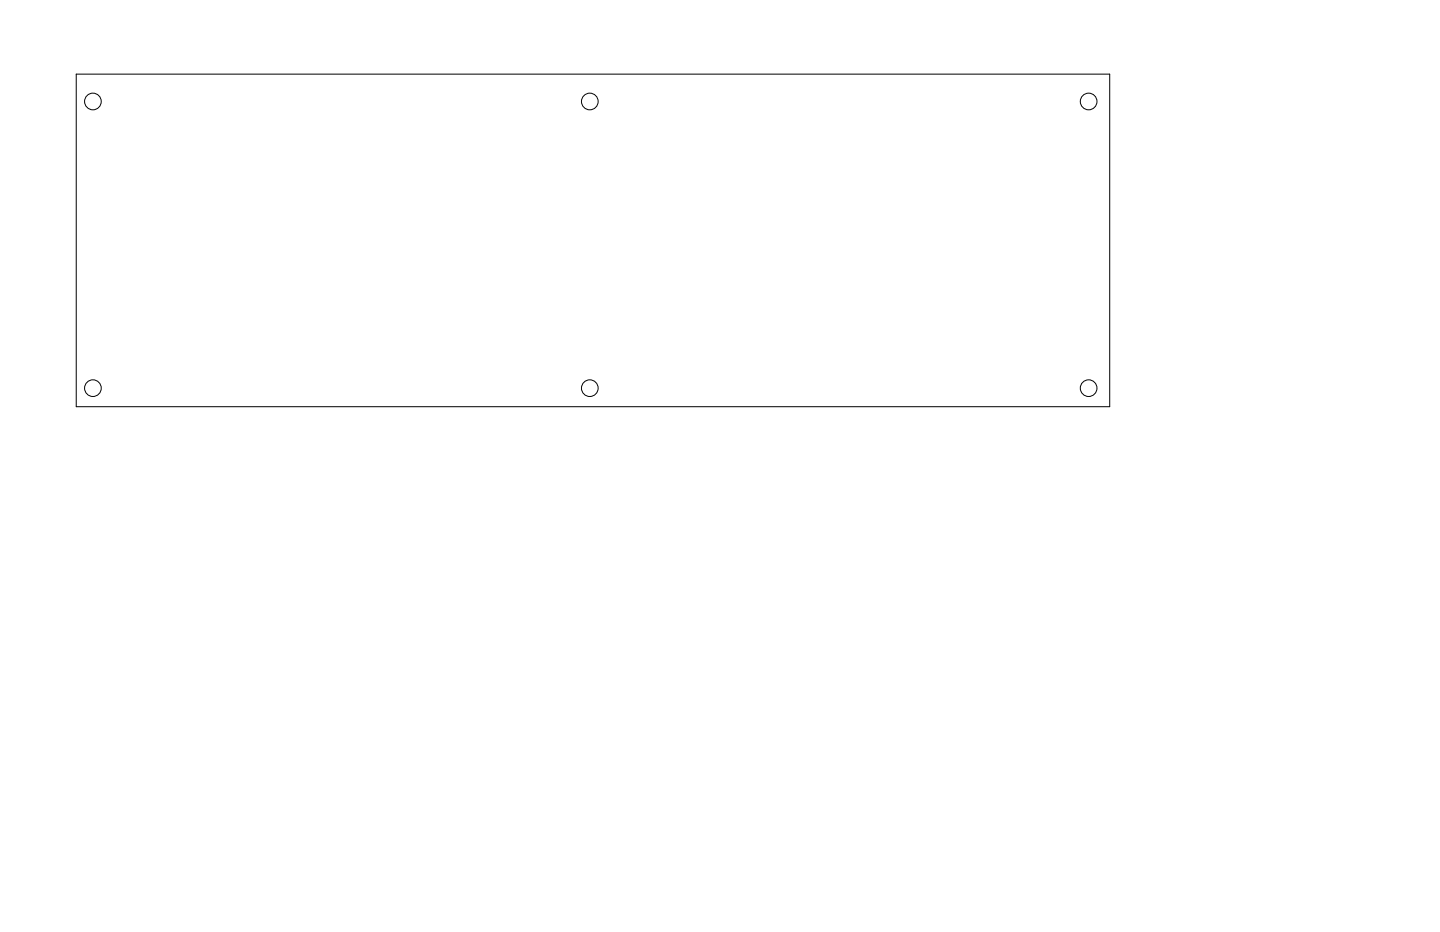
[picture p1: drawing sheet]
<svg xmlns="http://www.w3.org/2000/svg" width="432mm" height="279mm" viewBox="0 0 432 279" stroke-linecap="round" stroke-linejoin="round" font-family="sans-serif">
<g fill="none" stroke="#000" stroke-width=".3">
<path d="M22.9 22.2h309.9v99.7h-309.9z"/>
<circle cx="27.9" cy="30.4" r="2.5"/>
<circle cx="176.9" cy="30.4" r="2.5"/>
<circle cx="326.4" cy="30.4" r="2.5"/>
<circle cx="27.9" cy="116.4" r="2.5"/>
<circle cx="176.9" cy="116.4" r="2.5"/>
<circle cx="326.4" cy="116.4" r="2.5"/>
</g>
</svg>
